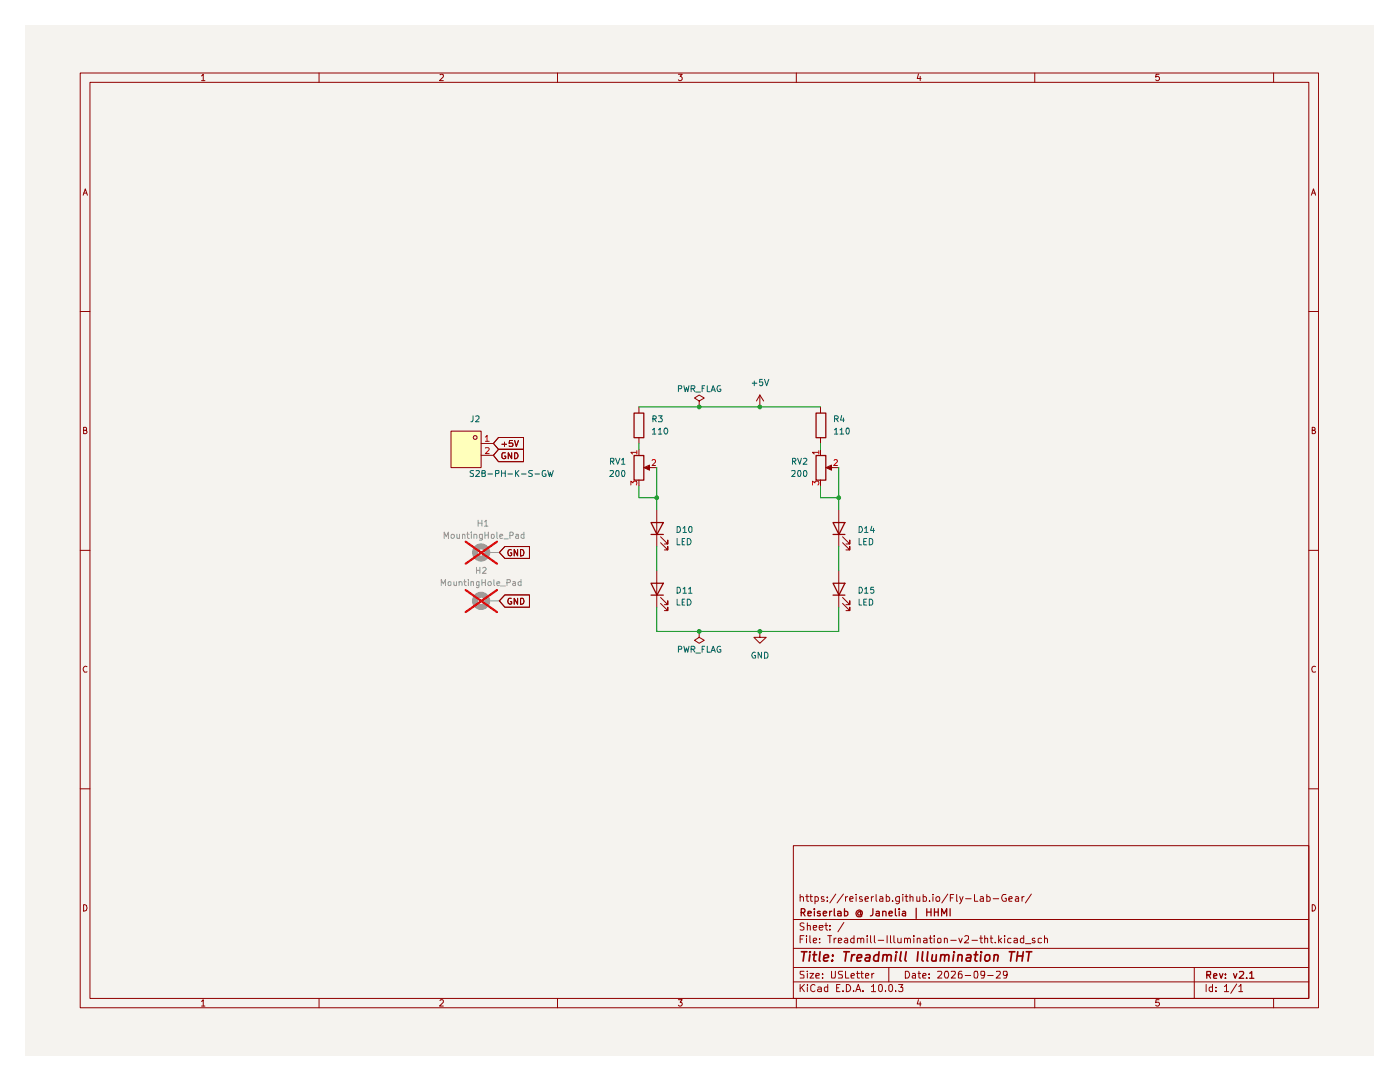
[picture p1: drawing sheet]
<svg xmlns="http://www.w3.org/2000/svg" width="279mm" height="216mm" viewBox="0 0 279 216" stroke-linecap="round" stroke-linejoin="round" font-family="sans-serif">
<path d="M4.9 5h269.3v205.7h-269.3z" fill="#f5f3ef"/>
<g fill="none" stroke="#910000" stroke-width=".2">
<path d="M16 14.6h247.1v186.5h-247.1zM18 16.4h243.2v182.8h-243.2zM40.2 15.2l.4-.4v1.3M40.2 16.1h.7M63.7 14.6v1.8M87.8 14.9h.7v.4l-.8 .8h.8M111.3 14.6v1.8M135.4 14.8h.7l-.4 .4 .4 .3v.3l-.2 .3h-.3l-.2-.2M158.9 14.6v1.8M183.3 14.7l-.2 1h.7M183.6 15.2v.9M206.5 14.6v1.8"/>
<path d="M231.3 14.8h-.6l-.1 .6 .5-.2 .3 .3v.3l-.3 .3-.5-.2M254.2 14.6v1.8M16.6 39l.4-1.3 .4 1.3M16.7 38.5h.6M261.7 39l.4-1.3 .5 1.3M261.9 38.5h.6M16 62.1h2M261.2 62.1h1.9M16.7 85.9h.5l.1-.5-.2-.1h-.4v1.2l.6-.1 .1-.3-.3-.2M261.9 85.9h.5v-.6h-.5v1.2h.4l.2-.1 .1-.3-.4-.2M16 109.8h2M261.2 109.8h1.9"/>
<path d="M17.4 133a.61 .61 0 0 0-.8 .3 .61 .61 0 0 0 .3 .8l.5-.1M262.6 133l-.3-.1a.67 .67 0 0 0-.5 .5 .67 .67 0 0 0 .2 .7l.6-.1M16 157.4h2M261.2 157.4h1.9M158.3 168.7h102.9v30.5h-102.9zM159.7 179.1l.1-.1a.36 .36 0 0 1 .6 .2v.6M159.7 178.5v1.3M160.8 178.9h.6M161 178.5v1.2l.1 .1h.3M161.6 178.9h.5M161.8 178.5v1.2l.1 .1h.2M162.6 179l.5-.1 .2 .3-.1 .6h-.6"/>
<path d="M162.6 178.9v1.4M164.4 179h-.5v.3l.6 .3-.1 .2h-.5M165.1 179.8h.1M165.1 179v.2M166.8 178.4l-1.2 1.8M168.3 178.4l-1.2 1.8M168.7 178.9v.9M169.2 178.9l-.5 .3M169.6 179.4l.7-.2-.2-.3-.4 .1-.1 .7 .1 .1h.5M170.9 178.5v.1M170.9 178.9v.9M172 179h-.5v.3l.6 .3-.1 .2h-.5"/>
<path d="M172.6 179.4l.7-.2-.2-.3-.4 .1-.1 .7 .1 .1h.5M173.9 178.9v.9M174.3 178.9l-.4 .3M174.8 178.5v1.2l.2 .1M175.6 179l.4-.1 .2 .3v.6h-.6l-.1-.3 .7-.3M176.9 178.5v1.3h.5l.2-.2v-.4l-.3-.3-.4 .1M178.1 179.8h.1M179.5 178.9v1.2a.45 .45 0 0 1-.7 .2M179.5 179a.52 .52 0 0 0-.8 .2v.4l.2 .2h.6M180.2 178.5v.1M180.2 178.9v.9M180.6 178.9h.6"/>
<path d="M180.9 178.5v1.3h.3M181.6 179.1l.3-.2 .3 .1v.8M181.6 178.5v1.3M183 178.9v.9h.6M183.6 178.9v.9M184.2 178.5v1.3h.5l.2-.2v-.4l-.2-.3-.5 .1M185.5 179.8h.1M186.2 178.5v.1M186.2 178.9v.9M186.8 179.2a.45 .45 0 0 1 .7-.2v.8h-.6zM189.1 178.4l-1.1 1.8M189.7 179.2h.5"/>
<path d="M190.3 178.5h-.6v1.3M190.9 178.5v1.3h.2M191.5 178.9l.4 .9M192.2 178.9l-.7 1.4M192.7 179.3h1.1M194.5 178.5v1.3h.7M195.7 179l.4-.1 .2 .3v.6h-.6l-.1-.3 .7-.3M196.9 178.5v1.3h.5l.2-.2v-.4l-.2-.3-.5 .1M198.2 179.3h1.1M200.7 178.5h-.5l-.3 .6 .3 .7h.6v-.6h-.2M201.3 179.4l.7-.2-.2-.3-.4 .1-.1 .7 .1 .1h.5M202.7 179l.3-.1 .3 .3v.6h-.6l-.1-.3 .7-.3"/>
<path d="M204 178.9v.9M204.4 178.9l-.3 .1-.1 .2M205.8 178.4l-1.2 1.8M16.7 180.5a.64 .64 0 0 1 .7 .6 .64 .64 0 0 1-.7 .7zM40.2 199.8l.4-.3v1.2M63.7 199.2v1.9M87.8 199.6l.2-.1h.3l.2 .1v.4l-.8 .7h.8M111.3 199.2v1.9M135.4 199.5h.7l-.4 .5 .4 .1v.4l-.2 .2h-.3l-.2-.1M158.3 195.9h102.9M158.3 193h102.9M158.3 189.2h102.9"/>
<path d="M158.3 183.5h102.9M158.9 199.2v1.9M159.7 196.4v1.5M159.7 187.4h.5M159.9 197l.6 .9M160.4 193.8l-.7 .1 .1 .5 .6 .3v.4l-.7 .1M160.4 186.7h-.7v1.4M160.4 184.2h-.5l-.2 .1 .1 .4 .6 .3v.5h-.7M160.5 196.4l-.8 .9M161 186.7v.2M161 187.2v.9M161.1 196.4v.2"/>
<path d="M161.1 193.8v.1M161.1 184.7h.5l.1 .9M161.1 184.2v1.4M161.1 194.2v1M161.1 196.9v1M161.6 194.2h.8l-.8 1h.8M161.6 186.7v1.3l.2 .1M162.3 187.7l.7-.2-.2-.3h-.3l-.2 .2v.6l.2 .1 .4-.1M162.3 185.1l.7-.1-.1-.3h-.5l-.1 .1 .1 .7h.5M162.6 196.6l-.4-.2-.4 .4 .1 .9 .3 .2 .4-.2M162.8 194.7l.7-.1v-.3l-.4-.1-.3 .3 .1 .7h.6M163.2 197l.5-.1 .2 .2v.8"/>
<path d="M163.5 185.1l.8-.1-.1-.3h-.6l-.1 .1 .1 .7h.6M163.6 188v.1M163.6 187.3v.1M163.9 197.3l-.7 .1v.1v.2l.2 .2 .5-.1M164.2 195.1v.1M164.2 194.3v.2M164.6 184.7h.6M164.9 184.2v1.1l.1 .3h.2M165.2 197l-.4-.1-.3 .3 .1 .6h.6M165.2 196.4v1.5M165.2 186.7h.8M165.6 185.4v.2"/>
<path d="M165.6 184.7v.1M165.6 186.7v1.4M166 193.8v1.4h.6l.1-1.4M166.5 187.2v.9M166.9 187.2l-.4 .3M167 197.1h.4M167.3 187.7l.7-.2-.1-.2h-.6v.7h.6M167.6 196.4h-.6v1.5h.6M168.2 193.8h-.7l-.2 .3 .2 .3 .6 .2v.6h-.8M168.2 197.7v.2M168.4 184.1l-1.2 1.8M168.6 187.3l.4-.1 .2 .2v.7"/>
<path d="M168.7 193.8v1.4h.7M168.9 196.4a.73 .73 0 0 1 .9 .8 .73 .73 0 0 1-.9 .7zM169.2 187.5l-.7 .3v.2l.2 .1 .5-.1M169.8 194.7l.7-.1-.1-.4-.5 .1-.1 .7 .1 .2h.5M170.4 197.7v.2M170.4 187.3a.45 .45 0 0 0-.6 .2v.5h.6M170.4 186.7v1.4M170.8 197.9l.5-1.5 .5 1.5M170.9 194.2h.6M170.9 197.4h.7M171.1 193.8v1.2l.1 .2h.3M171.1 187.4l.3-.2 .4 .2v.7"/>
<path d="M171.1 187.2v.9M171.8 187.4l.2-.2 .4 .2v.7M171.8 194.2h.5M172 193.8v1.2v.2h.3M172.2 197.7v.2M172.7 194.7l.7-.1-.2-.4-.4 .1-.1 .7 .1 .2h.5M173.1 186.7v.2M173.1 187.2v.9M173.7 186.7v1.3l.2 .1M173.9 196.9l.3-.2 .1-.3v1.5M173.9 197.9h.9M174 194.2v1"/>
<path d="M174.4 194.2l-.4 .3M174.5 186.7v1.3l.2 .1M175.3 187.6h1.1M175.3 196.7l.4-.3a.81 .81 0 0 1 0 1.5l-.4-.3zM176.7 197.7v.2M177 186.7v1.4M177.4 196.7l.3-.3a.81 .81 0 0 1 0 1.5l-.3-.3zM177.4 193v2.9M177.7 186.7v1.3l.2 .1M178.4 186.7v1.3l.3 .1M178.7 197.7v.2M179.2 187.2v.8l.2 .1 .4-.1"/>
<path d="M179.3 196.4h.9l-.4 .6 .4 .1v.6l-.3 .2h-.4l-.2-.2M179.8 187.2v.9M180.5 187.4l.2-.2 .4 .2v.7M180.5 187.2v.9M180.7 193.8h.5l.2 .3 .1 .5-.3 .6h-.5zM181.1 187.4l.2-.2 .4 .2v.7M182.1 194.3l.4-.1 .2 .3v.7h-.6l-.1-.4 .7-.2M182.4 186.7v.2M182.4 187.2v.9M183.1 187.4l.2-.2 .3 .1v.8M183.1 187.2v.9M183.2 194.2h.5"/>
<path d="M183.3 199.5l-.2 .8h.7M183.4 193.8v1.2l.1 .2h.2M183.6 199.9v.8M184.2 194.7l.6-.1-.1-.4-.5 .1v.7v.2h.5M184.3 187.3l.4-.1 .3 .2v.7M185 187.5l-.7 .2v.3h.7M185.4 195.1v.1M185.4 194.3v.2M185.4 187.2h.6M185.7 186.7v1.3l.3 .1M186.4 186.7v.2M186.4 187.2v.9"/>
<path d="M187.1 193.9l.7-.1 .2 .3-.1 .3-.8 .8h.9M187.2 187.3l.3-.1 .3 .2v.6h-.7zM188.5 187.4l.1-.2 .5 .2v.7M188.5 187.2v.9M188.7 193.8h.4l.2 .5-.2 .9h-.4l-.2-.5zM189.7 187.6h1.1M189.8 193.9l.8-.1 .1 .3-.1 .3-.8 .8h.9M191.4 187.2l.3 .9 .3-.9M191.9 193.8h-.4l-.2 .3v1l.6 .1v-.8l-.4-.1-.2 .3M192.5 186.9l.2-.2 .5 .1 .1 .6-.8 .7h.8M192.6 194.7h1.1M194 187.6h1.1"/>
<path d="M194.5 193.9h.6l.1 .8-.2 .5h-.4l-.2-.3zM195.5 187.2h.6M195.8 186.7v1.3l.3 .1M196.5 194.4l-.2 .3-.5-.2v-.7h.6a1.31 1.31 0 0 1-.1 1.4h-.5M196.5 187.4l.3-.2 .3 .1v.8M196.5 186.7v1.4M197.1 194.7h1.1M197.6 187.2h.5M197.8 186.7v1.3l.3 .1M198.6 188v.1M198.9 193.9l.7-.1v.3l-.8 1.1h.8M199.3 186.7v1.4"/>
<path d="M199.5 187.6l.4 .5M199.9 187.2l-.6 .5M200.5 186.7v.2M200.5 187.2v.9M201 194.4l-.3 .3-.5-.2 .1-.7h.6a1.31 1.31 0 0 1-.2 1.4h-.4M201.8 187.3l-.5-.1-.2 .3 .1 .5h.6M202.4 187.3l.4-.1 .2 .2v.7M203 187.5l-.6 .2v.3h.6M204.3 187.3l-.4-.1-.3 .3 .1 .5h.6M204.3 186.7v1.4M204.6 188.3h1.1M206.5 187.3l-.3-.1-.2 .3 .2 .2h.3l.1 .3-.2 .1-.4-.1"/>
<path d="M206.5 199.2v1.9M207.9 187.3l-.5-.1-.2 .2v.6h.7M208.5 187.4l.1-.2 .4 .2v.7M208.5 186.7v1.4M231.3 199.5h-.6l-.1 .6 .6-.1 .2 .5-.3 .2-.5-.1M238.3 193v6.2M240.7 196.4v1.5M242 197l-.4-.1-.3 .3v.4l.3 .3 .4-.1M242 196.4v1.5M242.7 197.7v.2M242.7 197v.1M244.4 196.9l.4-.5v1.5"/>
<path d="M244.4 197.9h.8M246.8 196.3l-1.2 1.9M247.2 196.9l.5-.5v1.5M247.2 197.9h.8M254.2 199.2v1.9M261.9 180.5a.64 .64 0 0 1 .7 .6 .64 .64 0 0 1-.7 .7zM40.2 200.7h.7"/>
</g>
<g fill="none" stroke="#910000" stroke-width=".25">
<path d="M159.9 182.1l.7-.1v-.6l-.7-.1v1.5M160.2 182.1l.5 .7M161.3 182.2h.6l-.1-.3h-.5v.8h.5M162.5 181.3v.2M162.5 181.8v1M163.7 181.9l-.3-.1-.3 .2 .1 .2 .5 .1v.4h-.6M164.3 182.2h.7l-.1-.3-.4-.1-.2 .2v.6l.2 .2 .4-.1M165.6 181.8v1M166 181.8l-.3 .1-.1 .2M166.5 181.3v1.4l.2 .1M167.2 181.9l.4-.1 .3 .2v.8M167.9 182.2h-.7v.5h.7"/>
<path d="M168.5 181.9h.6l.1 .6a.45 .45 0 0 1-.7 .2M168.5 181.3v1.5M171.8 182.1l-.4-.2-.2 .3 .1 .4 .5-.1M171.8 181.9v.6l.1 .1a.64 .64 0 0 0-.1-.9 .64 .64 0 0 0-.8 0 .64 .64 0 0 0-.1 .9l.3 .3h.6l.2-.1M174.2 181.3l-.1 1.3-.4 .2M174.9 181.9h.6v.9M175.5 182.2h-.6l-.1 .2v.2l.3 .2 .4-.1M176.2 181.9l.4-.1 .2 .2v.8M176.2 181.8v1M177.4 182.2h.7l-.2-.4h-.3l-.2 .2v.6l.2 .2 .4-.1M178.7 181.3v1.3l.2 .2M179.5 181.3v.2"/>
<path d="M179.5 181.8v1M180.1 181.9l.5-.1 .1 .2v.8M180.7 182.2h-.6l-.1 .2v.2l.3 .2 .4-.1M182.8 181.2v2.1M185 181.3v1.5M185 182h.8M185.8 181.3v1.5M186.5 182h.7M186.5 181.3v1.5M187.2 181.3v1.5M187.9 182.8v-1.5l.5 1 .5-1v1.5M189.6 181.3v1.5"/>
<path d="M240.8 194.5h.7l.1-.6-.8-.1v1.4M241.2 194.5l.4 .7M242.2 194.8l.7-.2-.2-.3-.4 .1-.1 .6 .1 .2h.5M243.4 194.3l.3 .9 .4-.9M244.6 195.1v.1M244.6 194.4v.1M246.2 194.3l.3 .9 .4-.9M247.4 193.9l.6-.1 .2 .4-.1 .2-.8 .8h.9M248.8 195.1v.1M249.4 194.2h.2l.2-.4v1.4M249.4 195.2h.8"/>
</g>
<g fill="none" stroke="#910000" stroke-width=".34">
<path d="M159.9 189.9h1.1M160.5 189.9l-.2 1.9M161.6 190.5l-.1 1.3M161.7 189.9l-.2 .1 .1 .1 .1-.2-.1 .2M162.2 190.5h.8M162.6 189.9l-.2 1.6 .1 .2 .3 .1M163.7 189.9l-.2 1.6 .2 .3M164.4 191.2l1-.2-.1-.4a.6 .6 0 0 0-.9 .2v.9h.8M166.1 191.6l.1 .1h-.2l.1-.1-.1 .2M166.2 190.6v.2M168.4 189.9h1.1M168.9 189.9l-.2 1.9"/>
<path d="M170 190.5l-.2 1.3M170.6 190.5l-.4 .1-.2 .2M171 191.2l1-.2v-.4l-.6-.1-.3 .3-.1 .9h.8M172.8 190.6h.8l-.1 1.2M173.6 191l-.9 .2a.36 .36 0 0 0 .2 .6l.6-.1M175.3 190.6a.65 .65 0 0 0-.9 .2v.8a.64 .64 0 0 0 .9 .1M175.4 189.9l-.1 1.9M176.3 190.7l.2-.2 .5 .1v1.2M176.3 190.5l-.2 1.3M177 190.8a.47 .47 0 0 1 .5-.3 .47 .47 0 0 1 .4 .3l-.1 1M178.8 190.5l-.1 1.3M178.9 189.9v.2"/>
<path d="M179.8 189.9l-.2 1.6 .2 .3M180.9 189.9l-.3 1.6 .3 .3M183.2 189.9l-.1 1.9M184.2 189.9l-.2 1.6 .2 .3M185.2 189.9l-.2 1.6 .2 .3M186.1 190.5l-.2 1a.49 .49 0 0 0 .9 .1M186.9 190.5l-.1 1.3M187.8 190.7l.2-.2 .6 .1-.1 1.2M187.8 190.5l-.2 1.3M188.6 190.8a.47 .47 0 0 1 .4-.3 .47 .47 0 0 1 .4 .3l-.1 1M190.3 190.5l-.1 1.3M190.4 189.9v.2"/>
<path d="M191.3 190.7l.2-.2 .4 .1v1.2M191.3 190.5l-.2 1.3M193 190.6h.7l-.1 1.2M193.7 191l-.8 .2a.36 .36 0 0 0 .1 .6l.6-.1M194.4 190.5h.8M194.8 189.9l-.2 1.6 .1 .2 .3 .1M195.8 190.5l-.1 1.3M195.8 189.9v.2M196.7 190.7l.2-.2 .6 .2v.7l-.4 .4-.4-.1-.2-.3zM198.4 190.7l.1-.1a.48 .48 0 0 1 .7 .2l-.1 1M198.5 190.5l-.2 1.3M201.4 189.9h1.1"/>
<path d="M201.9 189.9l-.2 1.9M203 190.8h1.1M203.1 189.9l-.2 1.9M204.2 189.9l-.2 1.9M204.8 189.9h1.1M205.4 189.9l-.2 1.9"/>
</g>
<path d="M90 86h6v7.3h-6z" fill="#ffb"/>
<path d="M151.6 78.8l-.6 1.2M151.6 78.8l.8 1.2M151.6 78.8v2.4M151.6 81.2h.1M163.7 81.2v1.2M163.7 87.3v1.2" fill="none" stroke="#910000" stroke-width=".2"/>
<path d="M162.9 82.4h1.9v4.9h-1.9zM162.9 90.9h1.9v4.9h-1.9z" fill="none" stroke="#910000" stroke-width=".25"/>
<path d="M164.9 93.3l1.1-.5v1.1z" fill="#910000"/>
<g fill="none" stroke="#910000" stroke-width=".2">
<path d="M90 86h6v7.3h-6zM96 88.5h2.5M96 90.9h2.5M99.5 87.3h5v2.4h-5l-1-1.2zM99.5 89.7h5v2.4h-5l-1-1.2zM100.2 88.7h.9M100.7 88.2v.9M100.8 90.3h-.5l-.1 .3v.7a.52 .52 0 0 0 .7 .1v-.4h-.2M102.1 90.3v1.2l-.7-1.2v1.2M102.3 87.9h-.6l-.1 .6 .6-.1 .2 .2v.3l-.2 .2-.6-.1M102.7 87.9l.3 1.2 .5-1.2M102.7 90.3h.4a.66 .66 0 0 1 .3 .8 .66 .66 0 0 1-.7 .4z"/>
<path d="M127.5 81.2v1.2M127.5 87.3v1.2M139.5 80l1.1-.6-1.1-.6-.9 .6 .9 .6v1.2M139.5 81.2h.1M163.7 89.7v1.2M163.7 95.8v1.1M164.9 93.3l1.1-.5v1zM165.2 93.3h2.2M100.8 118.7h4.9v2.5h-4.9l-1.1-1.3zM100.8 109.1h4.9v2.3h-4.9l-1.1-1.2zM102 119.4h-.4a.61 .61 0 0 0-.3 .8 .61 .61 0 0 0 .8 .3v-.4h-.2M102 109.7l-.1-.1a.64 .64 0 0 0-.6 .6 .64 .64 0 0 0 .6 .7l.2-.2v-.4h-.2"/>
<path d="M103.3 119.4v1.2l-.7-1.2v1.2M103.3 109.6v1.3l-.7-1.3v1.3M103.9 119.4h.4a.66 .66 0 0 1 .2 .7 .66 .66 0 0 1-.6 .5zM103.9 109.6a.64 .64 0 0 1 .7 .7 .64 .64 0 0 1-.7 .6zM131.1 101.8v7.3M131.1 113.9v7.3M131.8 119.2l1.5 1.5v-.8v.8h-.7M131.8 108.3l1.5 1.4v-.6v.6h-.7M131.8 107.1l1.5 1.4v-.7v.7h-.7M167.4 101.8v7.3M167.4 113.9v7.3M168.2 108.3l1.4 1.4v-.6v.6h-.8"/>
<path d="M168.2 107.1l1.4 1.4v-.7v.7h-.8M168.2 119.2l1.4 1.5v-.8v.8h-.8M131.8 120.4l1.5 1.4v-.6v.6h-.7M139.5 126v1.2l1.1 .6-1.1 .6-.9-.6 .9-.6M139.5 126h.1M151.6 126v1.2h1.3l-1.3 1.2-1.1-1.2h1.1M151.6 126h.1M168.2 120.4l1.4 1.4v-.6v.6h-.8"/>
<circle cx="94.8" cy="87.3" r=".38"/>
</g>
<path d="M96.9 87.2l.3-.3v1.2M96.9 89.4l.6-.1 .1 .2-.1 .3-.6 .7h.7M96.9 88.1h.7M162.1 96.8v-.8l.5 .4 .1-.4h.5l.2 .2-.2 .6M163.4 90.3h-1.3l.4 .3M163.4 89.9v.7M166.5 91.9l.4-.2 .2 .3-.7 .9h.7" fill="none" stroke="#b90000" stroke-width=".2"/>
<path d="M126.5 82.4h2v4.9h-2zM126.5 90.9h2v4.9h-2zM129.9 116.4h2.5l-1.3 2.3zM129.9 104.3h2.5l-1.3 2.3zM129.9 118.7h2.5M129.9 106.6h2.5M166.2 104.3h2.4l-1.2 2.3zM166.2 116.4h2.4l-1.2 2.3zM166.2 118.7h2.4M166.2 106.6h2.4" fill="none" stroke="#910000" stroke-width=".25"/>
<g fill="none" stroke="#9b9a98" stroke-width="1.2">
<circle cx="96" cy="110.2" r="1.23"/>
<circle cx="96" cy="119.9" r="1.23"/>
</g>
<path d="M97.2 119.9h2.5M97.2 110.2h2.5" fill="none" stroke="#9b9a98" stroke-width=".2"/>
<path d="M92.9 117.7l6.3 4.4M92.9 108.1l6.3 4.4M99.2 117.7l-6.3 4.4M99.2 108.1l-6.3 4.4" fill="none" stroke="#f10000" stroke-width=".42"/>
<path d="M128.6 93.3l1.1-.5v1.1z" fill="#910000"/>
<g fill="none" stroke="#910000" stroke-width=".2">
<path d="M99.5 87.3h5v2.4h-5l-1-1.2zM99.5 89.7h5v2.4h-5l-1-1.2zM100.2 88.7h.9M100.7 88.2v.9M100.8 90.3h-.5l-.1 .3v.7a.52 .52 0 0 0 .7 .1v-.4h-.2M102.1 90.3v1.2l-.7-1.2v1.2M102.3 87.9h-.6l-.1 .6 .6-.1 .2 .2v.3l-.2 .2-.6-.1M102.7 87.9l.3 1.2 .5-1.2M102.7 90.3h.4a.66 .66 0 0 1 .3 .8 .66 .66 0 0 1-.7 .4zM127.5 89.7v1.2M127.5 95.8v1.1M128.5 93.3l1.1-.5v1z"/>
<path d="M129 93.3h2.1M100.8 118.7h4.9v2.5h-4.9l-1.1-1.3zM100.8 109.1h4.9v2.3h-4.9l-1.1-1.2zM102 119.4h-.4a.61 .61 0 0 0-.3 .8 .61 .61 0 0 0 .8 .3v-.4h-.2M102 109.7l-.1-.1a.64 .64 0 0 0-.6 .6 .64 .64 0 0 0 .6 .7l.2-.2v-.4h-.2M103.3 119.4v1.2l-.7-1.2v1.2M103.3 109.6v1.3l-.7-1.3v1.3M103.9 119.4h.4a.66 .66 0 0 1 .2 .7 .66 .66 0 0 1-.6 .5zM103.9 109.6a.64 .64 0 0 1 .7 .7 .64 .64 0 0 1-.7 .6z"/>
</g>
<path d="M125.9 96.8v-.8l.4 .4 .2-.4h.5v.8M127.1 90.3h-1.2l.3 .3M127.1 89.9v.7M130.1 91.9l.2-.2h.3l.2 .2v.3l-.7 .7h.7" fill="none" stroke="#b90000" stroke-width=".2"/>
<path d="M127.5 81.2h36.2M127.5 88.5v1.2M127.5 96.9v2.4h3.6M131.1 93.3v8.5M163.7 88.5v1.2M163.7 96.9v2.4h3.7M167.4 93.3v8.5M131.1 109.1v4.8M167.4 109.1v4.8M131.1 121.2v4.8h36.3v-4.8" fill="none" stroke="#090" stroke-width=".2"/>
<g fill="#090">
<circle cx="151.6" cy="81.2" r=".47"/>
<circle cx="139.5" cy="81.2" r=".47"/>
<circle cx="139.5" cy="126" r=".47"/>
<circle cx="151.6" cy="126" r=".47"/>
<circle cx="167.4" cy="99.3" r=".47"/>
<circle cx="131.1" cy="99.3" r=".47"/>
</g>
<g fill="none" stroke="#006665" stroke-width=".2">
<path d="M135.4 77.6l.6-.1v-.5h-.6v1.2M136.5 77l.2 1.2 .3-.9 .2 .9 .3-1.2M137.9 77.6l.7-.1 .1-.4-.2-.1h-.6v1.2M138.3 77.6l.4 .6M138.9 78.2h.9M140.1 77.5h.4M140.6 77h-.5v1.2M141.1 77v1.2h.6M141.9 78.2l.4-1.2 .5 1.2M142.1 77.8h.6M143.8 77h-.5a.67 .67 0 0 0-.2 .6 .67 .67 0 0 0 .5 .6l.3-.2v-.4h-.3M150.1 76.5h.9"/>
<path d="M150.5 76v1M152.2 75.7h-.6v.6l.6-.1v.7l-.5 .1-.1-.2M152.6 75.7l.4 1.3 .4-1.3M94.4 83v.8l-.2 .4h-.2M94.5 93.9h-.5l-.2 .2 .2 .3 .5 .2v.4h-.7M94.9 83.1h.7v.4l-.7 .7h.7M95 94l.6-.1 .1 .3-.8 .9h.8M96.2 94.4h.5l.2-.3-.2-.2h-.5v1.2h.5l.2-.1v-.4l-.3-.2M97.4 94.6h.9M98.9 94.5l.7-.1v-.4l-.7-.1v1.2M100.1 93.9v1.2M100.1 94.4h.7"/>
<path d="M100.8 93.9v1.2M101.4 94.6h.9M102.9 93.9v1.2M103 94.4l.6 .7M103.6 93.9l-.7 .7M104.1 94.6h.9M106.3 93.9h-.6l-.2 .2 .2 .3 .5 .2v.4h-.7M106.8 94.6h.9M108.9 93.9h-.5l-.2 .3v.5l.2 .3h.6v-.4h-.3M109.3 93.9l.3 1.2 .2-.9 .3 .9 .3-1.2M121.8 94l.5-.1 .1 .3-.7 .9h.7M121.8 92h.6l.1-.5-.7-.1v1.2"/>
<path d="M122.1 92l.4 .6M122.9 91.4l.4 1.2 .4-1.2M123 93.9h.4l.1 .2v.7l-.2 .3a.75 .75 0 0 1-.3-1.2zM124 91.8l.4-.4v1.2M124 92.6h.7M124.1 94l.4-.1a.91 .91 0 0 1 0 1.2l-.4-.1zM130.2 85.8l.4-.4v1.2M130.2 86.6h.7M130.3 83.6h.6v-.5l-.6-.1v1.2M130.6 83.6l.4 .6M131.4 85.8l.3-.4v1.2M131.4 83h.8l-.5 .4 .5 .3v.3l-.2 .2-.6-.1"/>
<path d="M131.4 86.6h.7M132.7 85.4a.61 .61 0 0 1 .6 .4 .61 .61 0 0 1-.2 .7 .56 .56 0 0 1-.6-.3 .56 .56 0 0 1 .2-.7zM158 94h.7v.4l-.7 .7h.7M158.2 92h.5l.1-.1v-.4l-.6-.1v1.2M158.4 92l.4 .6M159.2 91.4l.4 1.2 .3-1.2M159.3 94l.4-.1a.91 .91 0 0 1-.1 1.2l-.3-.1zM160.4 94.1l.1-.2a.6 .6 0 0 1 .6 .5 .6 .6 0 0 1-.4 .7l-.3-.3zM160.4 91.5l.4-.1 .2 .4-.7 .8h.7M166.5 85.8l.4-.4v1.2M166.5 83.6h.6l.2-.2-.1-.3-.7-.1v1.2M166.5 86.6h.7"/>
<path d="M166.9 83.6l.4 .6M167.6 85.8l.4-.4v1.2M167.6 86.6h.8M168 82.9l-.3 .9h.8M168.3 83.4v.8M168.9 85.5l.1-.1a.59 .59 0 0 1 .6 .4 .59 .59 0 0 1-.2 .6l-.1 .2-.4-.2zM135.1 119.6v1.1h.6M135.1 107.4v1.3h.6M135.1 117.2h.5a.66 .66 0 0 1 .2 .7 .66 .66 0 0 1-.7 .5zM135.1 105.1h.5a.66 .66 0 0 1 .2 .7 .66 .66 0 0 1-.7 .5zM136.1 108h.4M136.3 117.5l.4-.3v1.2"/>
<path d="M136.3 105.4l.4-.3v1.2M136.3 118.4h.7M136.3 106.3h.7M136.7 119.6h-.6v1.1h.6M136.7 107.4h-.6v1.3h.6M137.2 119.6a.66 .66 0 0 1 .7 .3 .66 .66 0 0 1-.2 .8h-.5zM137.2 107.4a.65 .65 0 0 1 .7 .7 .65 .65 0 0 1-.7 .6zM137.4 117.5l.4-.3v1.2M137.4 118.4h.7M137.6 105.1h.3l.2 .1v.8l-.3 .3a.84 .84 0 0 1-.2-1.2zM171.5 107.4v1.3h.5M171.5 119.6v1.1h.5"/>
<path d="M171.5 105.1h.4a.66 .66 0 0 1 .2 .7 .66 .66 0 0 1-.6 .5zM171.5 117.2h.4a.66 .66 0 0 1 .2 .7 .66 .66 0 0 1-.6 .5zM172.4 108h.4M172.6 105.4l.3-.3v1.2M172.6 117.5l.3-.3v1.2M172.6 118.4h.6M172.6 106.3h.6M173 107.4h-.6v1.3h.6M173 119.6h-.6v1.1h.6M173.5 107.4l.5 .1 .2 .3v.6l-.4 .3h-.3zM173.5 119.6h.3l.4 .3v.6l-.2 .2h-.5zM174 105l-.3 .8h.8"/>
<path d="M174.3 117.2h-.5l-.1 .5h.6v.6h-.6M174.3 105.4v.9M135.4 129.5h.6v-.5h-.6v1.1M136.1 120.1h.4M136.5 129l.2 1.1 .3-.8 .2 .8 .3-1.1M137.9 129.5h.6l.2-.1-.1-.4h-.7v1.1M138.3 129.5l.4 .6M138.9 130.3h.9M140.1 129.5h.4M140.6 129h-.5v1.1M141.1 129v1.1h.6M141.9 130.1l.4-1.1 .5 1.1"/>
<path d="M142.1 129.8h.6M143.8 129h-.1a.66 .66 0 0 0-.6 .4 .66 .66 0 0 0 .2 .7h.6v-.5h-.3M150.7 130.2l-.1-.1a.66 .66 0 0 0-.6 .5 .66 .66 0 0 0 .3 .7l.5-.1v-.4h-.3M152 130.1v1.2l-.7-1.2v1.2M152.6 130.1h.3l.4 .4v.6l-.2 .2h-.5zM172.4 120.1h.4"/>
</g>
<g fill="none" stroke="#939390" stroke-width=".2">
<path d="M88.1 116.8v-1.1l.4 .8 .4-.8v1.1M88.7 107.4v-1.2l.4 .9 .4-.9v1.2M89.5 116.1l.5 .1v.6h-.5zM90.1 106.7l.3-.1 .3 .3v.3l-.3 .2h-.3l-.1-.2zM90.6 116.1v.7h.5M91.1 116.1v.7M91.2 106.6v.8h.3l.2-.1M91.6 116.2l.5-.1 .1 .7M91.6 116.1v.7M91.7 106.6v.8M92.3 106.7l.3-.1 .2 .2v.6M92.3 106.6v.8"/>
<path d="M92.5 116.1h.6M92.7 115.7v1l.4 .1M93.1 106.6h.5M93.3 106.2v1.1l.3 .1M93.5 115.7h.1M93.5 116.1v.7M94 116.2l.5-.1v.7M94 116.1v.7M94.1 106.2v.1M94.1 106.6v.8M94.6 106.7l.4-.1 .2 .2v.6M94.6 106.6v.8"/>
<path d="M95.1 113.2v1.2M95.1 113.8h.7M95.4 103.8v1.2M95.4 104.4h.8M95.6 116.8h-.5l.1-.7h.4v1l-.2 .2-.3-.1M95.8 113.2v1.2M96.2 103.8v1.2M96.2 115.7v1.1M96.2 116.3h.7M96.3 106.6v1l-.2 .2h-.4M96.3 106.7h-.6v.6l.1 .1h.5M96.4 113.4l.4-.2 .2 .3-.7 .9h.7"/>
<path d="M96.7 104.1l.3-.3v1.2M96.7 105h.7M96.8 106.2v1.2M96.8 106.8h.7M96.9 115.7v1.1M97.4 116.3l.1-.2h.5v.7h-.5zM97.5 106.2v1.2M98 106.7h.6v.7h-.4l-.2-.1zM98.6 115.7v1l.1 .1M99.1 116.4l.6-.1v-.2h-.5l-.1 .2v.4l.2 .1h.4M99.1 106.2v1.1l.2 .1M99.7 107l.6-.1-.1-.3-.5 .2v.5l.2 .1h.3"/>
<path d="M99.9 116.9h.9M100.6 107.5h.8M101.2 116.3h.6v-.6h-.6v1.1M101.8 106.9l.6-.1v-.5l-.6-.1v1.2M102.4 116.1h.4l.1 .7M102.9 116.3l-.5 .1-.1 .2 .2 .2h.4M103 106.7h.5v.7M103.5 106.9l-.6 .2 .1 .3h.5M104 116.1h-.4l-.2 .2 .1 .5h.5M104 115.7v1.1M104.6 106.7l-.4-.1-.2 .3v.3l.2 .2h.4M104.6 106.2v1.2"/>
</g>
</svg>
